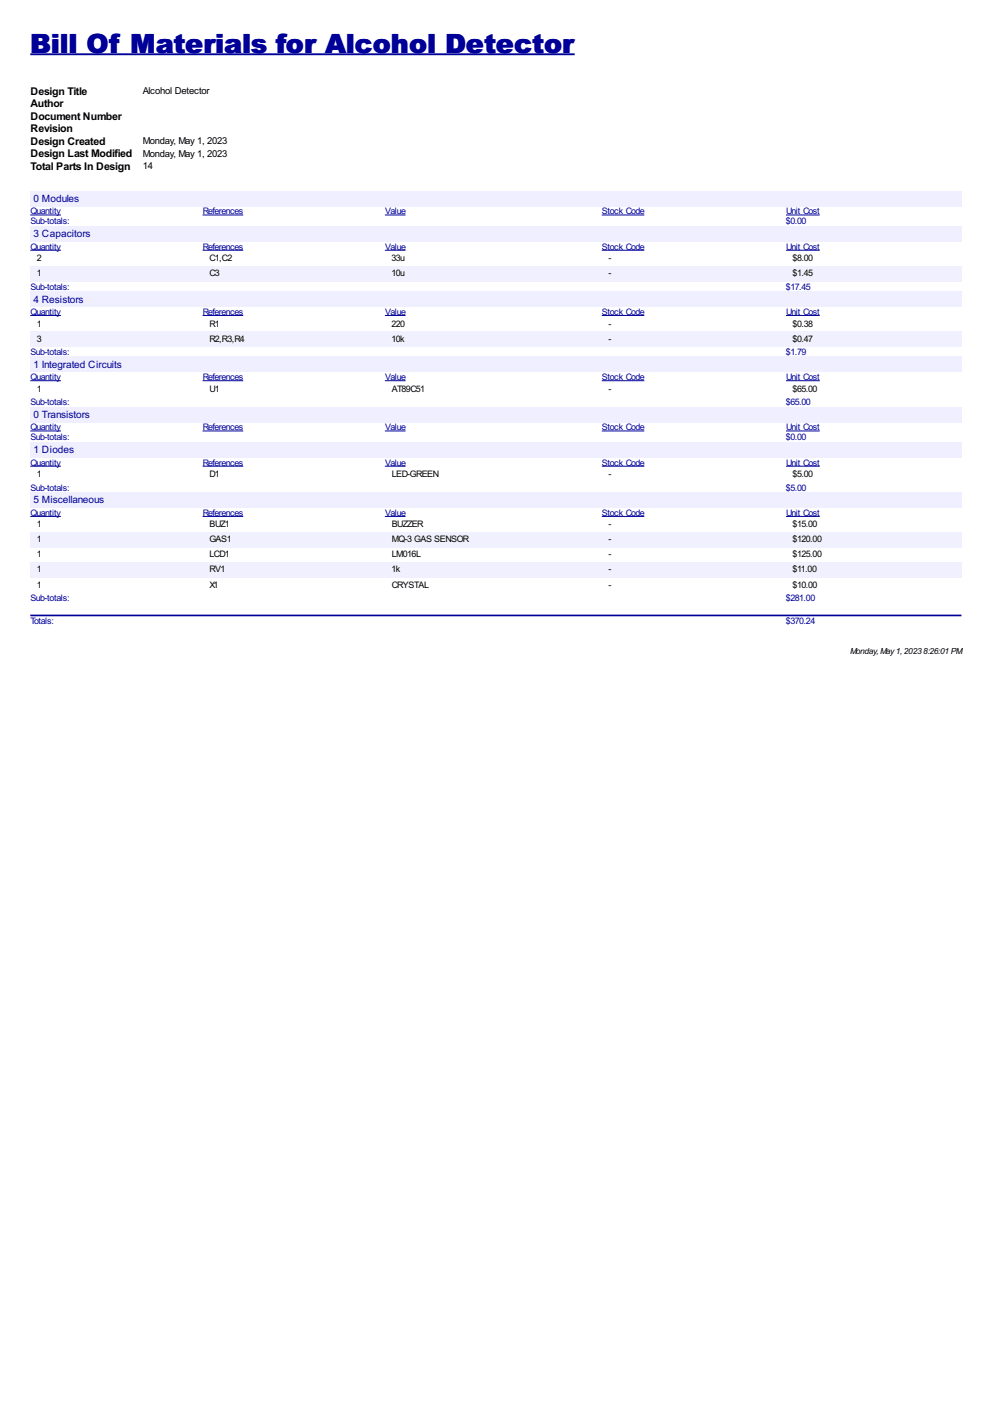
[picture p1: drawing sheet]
<svg xmlns="http://www.w3.org/2000/svg" width="210mm" height="297mm" viewBox="0 0 210 297" stroke-linecap="round" stroke-linejoin="round" font-family="sans-serif">
<defs><g id="words">
<text font-size="7.9" fill="#009" x="6.3" y="11.2">Bill Of Materials for Alcohol Detector</text>
<g font-size="2.5">
<text x="6.4" y="20.1">Design Title</text>
<text x="6.4" y="22.7">Author</text>
<text x="6.4" y="25.4">Document Number</text>
<text x="6.4" y="28">Revision</text>
<text x="6.4" y="30.7">Design Created</text>
<text x="6.4" y="33.3">Design Last Modified</text>
<text x="6.4" y="36">Total Parts In Design</text>
</g>
<g font-size="2.4" fill="#009">
<text x="7.1" y="42.8">0 Modules</text>
<text x="7.1" y="50.2">3 Capacitors</text>
<text x="7.1" y="64">4 Resistors</text>
<text x="7.1" y="77.8">1 Integrated Circuits</text>
<text x="7.1" y="88.4">0 Transistors</text>
<text x="7.1" y="95.9">1 Diodes</text>
<text x="7.1" y="106.5">5 Miscellaneous</text>
</g>
<g font-size="2.2">
<text x="30.2" y="19.9">Alcohol Detector</text>
<text x="30.2" y="35.8">14</text>
<text x="30.2" y="30.5">Monday, May 1, 2023</text>
<text x="30.2" y="33.2">Monday, May 1, 2023</text>
</g>
<g font-size="2.1" fill="#009">
<text x="6.4" y="45.4">Quantity</text>
<text x="6.4" y="47.5">Sub-totals:</text>
<text x="42.9" y="45.4">References</text>
<text x="81.5" y="45.4">Value</text>
<text x="127.4" y="45.4">Stock Code</text>
<text x="166.3" y="47.5">$0.00</text>
<text x="166.3" y="45.4">Unit Cost</text>
<text x="6.4" y="52.8">Quantity</text>
<text x="42.9" y="52.8">References</text>
<text x="81.5" y="52.8">Value</text>
<text x="127.4" y="52.8">Stock Code</text>
<text x="166.3" y="52.8">Unit Cost</text>
<text x="6.4" y="61.3">Sub-totals:</text>
<text x="166.3" y="61.3">$17.45</text>
<text x="6.4" y="66.6">Quantity</text>
<text x="42.9" y="66.6">References</text>
<text x="81.5" y="66.6">Value</text>
<text x="127.4" y="66.6">Stock Code</text>
<text x="166.3" y="66.6">Unit Cost</text>
<text x="6.4" y="75.1">Sub-totals:</text>
<text x="166.3" y="75.1">$1.79</text>
<text x="6.4" y="80.4">Quantity</text>
<text x="42.9" y="80.4">References</text>
<text x="81.5" y="80.4">Value</text>
<text x="127.4" y="80.4">Stock Code</text>
<text x="166.3" y="80.4">Unit Cost</text>
<text x="6.4" y="85.7">Sub-totals:</text>
<text x="166.3" y="85.7">$65.00</text>
<text x="6.4" y="91">Quantity</text>
<text x="6.4" y="93.2">Sub-totals:</text>
<text x="42.9" y="91">References</text>
<text x="81.5" y="91">Value</text>
<text x="127.4" y="91">Stock Code</text>
<text x="166.3" y="93.2">$0.00</text>
<text x="166.3" y="91">Unit Cost</text>
<text x="6.4" y="98.5">Quantity</text>
<text x="42.9" y="98.5">References</text>
<text x="81.5" y="98.5">Value</text>
<text x="127.4" y="98.5">Stock Code</text>
<text x="166.3" y="98.5">Unit Cost</text>
<text x="6.4" y="103.8">Sub-totals:</text>
<text x="166.3" y="103.8">$5.00</text>
<text x="6.4" y="109.1">Quantity</text>
<text x="42.9" y="109.1">References</text>
<text x="81.5" y="109.1">Value</text>
<text x="127.4" y="109.1">Stock Code</text>
<text x="166.3" y="109.1">Unit Cost</text>
<text x="6.4" y="127.1">Sub-totals:</text>
<text x="166.3" y="127.1">$281.00</text>
<text x="6.4" y="132.1">Totals:</text>
<text x="166.3" y="132.1">$370.24</text>
</g>
<g font-size="2.1">
<text x="7.8" y="55.3">2</text>
<text x="7.8" y="58.5">1</text>
<text x="44.3" y="55.3">C1,C2</text>
<text x="44.3" y="58.5">C3</text>
<text x="82.9" y="55.3">33u</text>
<text x="82.9" y="58.5">10u</text>
<text x="128.7" y="55.3">-</text>
<text x="128.7" y="58.5">-</text>
<text x="167.7" y="55.3">$8.00</text>
<text x="167.7" y="58.5">$1.45</text>
<text x="7.8" y="69.1">1</text>
<text x="44.3" y="69.1">R1</text>
<text x="82.9" y="69.1">220</text>
<text x="128.7" y="69.1">-</text>
<text x="167.7" y="69.1">$0.38</text>
<text x="7.8" y="72.3">3</text>
<text x="44.3" y="72.3">R2,R3,R4</text>
<text x="82.9" y="72.3">10k</text>
<text x="128.7" y="72.3">-</text>
<text x="167.7" y="72.3">$0.47</text>
<text x="7.8" y="82.9">1</text>
<text x="44.3" y="82.9">U1</text>
<text x="82.9" y="82.9">AT89C51</text>
<text x="128.7" y="82.9">-</text>
<text x="167.7" y="82.9">$65.00</text>
<text x="7.8" y="101">1</text>
<text x="44.3" y="101">D1</text>
<text x="82.9" y="101">LED-GREEN</text>
<text x="128.7" y="101">-</text>
<text x="167.7" y="101">$5.00</text>
<text x="7.8" y="111.6">1</text>
<text x="44.3" y="111.6">BUZ1</text>
<text x="82.9" y="111.6">BUZZER</text>
<text x="128.7" y="111.6">-</text>
<text x="167.7" y="111.6">$15.00</text>
<text x="7.8" y="114.8">1</text>
<text x="7.8" y="117.9">1</text>
<text x="44.3" y="114.8">GAS1</text>
<text x="44.3" y="117.9">LCD1</text>
<text x="82.9" y="114.8">MQ-3 GAS SENSOR</text>
<text x="82.9" y="117.9">LM016L</text>
<text x="128.7" y="114.8">-</text>
<text x="128.7" y="117.9">-</text>
<text x="167.7" y="114.8">$120.00</text>
<text x="167.7" y="117.9">$125.00</text>
<text x="7.8" y="121.1">1</text>
<text x="7.8" y="124.3">1</text>
<text x="44.3" y="121.1">RV1</text>
<text x="44.3" y="124.3">X1</text>
<text x="82.9" y="121.1">1k</text>
<text x="82.9" y="124.3">CRYSTAL</text>
<text x="128.7" y="121.1">-</text>
<text x="128.7" y="124.3">-</text>
<text x="167.7" y="121.1">$11.00</text>
<text x="167.7" y="124.3">$10.00</text>
</g>
<text font-size="2" x="179.9" y="138.3">Monday,May1,20238:26:01 PM</text>
</g></defs>
<path d="M6.4 11.5h115.2" fill="none" stroke="#009" stroke-width=".4"/>
<g fill="#efefff">
<path d="M6.4 40.4h197v3.2h-197z"/>
<path d="M7 40.8h9.7v2.3h-9.7z"/>
</g>
<path d="M6.4 45.5h6.5M42.9 45.5h8.6M81.4 45.5h4.4M127.3 45.5h9M166.3 45.5h7.2" fill="none" stroke="#009" stroke-width=".21"/>
<g fill="#efefff">
<path d="M6.4 47.9h197v3.2h-197z"/>
<path d="M7 48.2h12v2.3h-12z"/>
</g>
<path d="M6.4 52.9h6.5M42.9 52.9h8.6M81.4 52.9h4.4M127.3 52.9h9M166.3 52.9h7.2" fill="none" stroke="#009" stroke-width=".21"/>
<g fill="#f0f0fe">
<path d="M6.4 56.4h36.5v3.2h-36.5z"/>
<path d="M7.8 56.6h.9v2.1h-.9z"/>
<path d="M42.9 56.4h38.5v3.2h-38.5z"/>
<path d="M44.2 56.6h2.1v2.1h-2.1z"/>
<path d="M81.4 56.4h45.9v3.2h-45.9z"/>
<path d="M82.8 56.6h2.8v2.1h-2.8z"/>
<path d="M127.3 56.4h39v3.2h-39z"/>
<path d="M128.7 56.6h.5v2.1h-.5z"/>
<path d="M166.3 56.4h37.1v3.2h-37.1z"/>
<path d="M167.7 56.6h4.2v2.1h-4.2z"/>
</g>
<g fill="#efefff">
<path d="M6.4 61.7h197v3.2h-197z"/>
<path d="M7 61.9h10.6v2.4h-10.6z"/>
</g>
<path d="M6.4 66.7h6.5M42.9 66.7h8.6M81.4 66.7h4.4M127.3 66.7h9M166.3 66.7h7.2" fill="none" stroke="#009" stroke-width=".21"/>
<g fill="#f0f0fe">
<path d="M6.4 70.2h36.5v3.2h-36.5z"/>
<path d="M7.8 70.5h.9v2.1h-.9z"/>
<path d="M42.9 70.2h38.5v3.2h-38.5z"/>
<path d="M44.2 70.5h7.4v2.1h-7.4z"/>
<path d="M81.4 70.2h45.9v3.2h-45.9z"/>
<path d="M82.8 70.5h2.8v2.1h-2.8z"/>
<path d="M127.3 70.2h39v3.2h-39z"/>
<path d="M128.7 70.5h.5v2.1h-.5z"/>
<path d="M166.3 70.2h37.1v3.2h-37.1z"/>
<path d="M167.7 70.5h4.2v2.1h-4.2z"/>
</g>
<g fill="#efefff">
<path d="M6.4 75.5h197v3.2h-197z"/>
<path d="M7 75.8h18.7v2.4h-18.7z"/>
</g>
<path d="M6.4 80.5h6.5M42.9 80.5h8.6M81.4 80.5h4.4M127.3 80.5h9M166.3 80.5h7.2" fill="none" stroke="#009" stroke-width=".21"/>
<g fill="#efefff">
<path d="M6.4 86.1h197v3.2h-197z"/>
<path d="M7 86.4h11.9v2.4h-11.9z"/>
</g>
<path d="M6.4 91.2h6.5M42.9 91.2h8.6M81.4 91.2h4.4M127.3 91.2h9M166.3 91.2h7.2" fill="none" stroke="#009" stroke-width=".21"/>
<g fill="#efefff">
<path d="M6.4 93.6h197v3.2h-197z"/>
<path d="M7 93.8h8.6v2.4h-8.6z"/>
</g>
<path d="M6.4 98.6h6.5M42.9 98.6h8.6M81.4 98.6h4.4M127.3 98.6h9M166.3 98.6h7.2" fill="none" stroke="#009" stroke-width=".21"/>
<g fill="#efefff">
<path d="M6.4 104.2h197v3.2h-197z"/>
<path d="M7 104.5h15v2.4h-15z"/>
</g>
<path d="M6.4 109.3h6.5M42.9 109.3h8.6M81.4 109.3h4.4M127.3 109.3h9M166.3 109.3h7.2" fill="none" stroke="#009" stroke-width=".21"/>
<g fill="#f0f0fe">
<path d="M6.4 112.7h36.5v3.2h-36.5z"/>
<path d="M7.8 113h.9v2.1h-.9z"/>
<path d="M42.9 112.7h38.5v3.2h-38.5z"/>
<path d="M44.2 113h4.6v2.1h-4.6z"/>
<path d="M81.4 112.7h45.9v3.2h-45.9z"/>
<path d="M82.8 113h16.3v2.1h-16.3z"/>
<path d="M127.3 112.7h39v3.2h-39z"/>
<path d="M128.7 113h.5v2.1h-.5z"/>
<path d="M166.3 112.7h37.1v3.2h-37.1z"/>
<path d="M167.7 113h6.1v2.1h-6.1z"/>
<path d="M6.4 119.1h36.5v3.1h-36.5z"/>
<path d="M7.8 119.3h.9v2.2h-.9z"/>
<path d="M42.9 119.1h38.5v3.1h-38.5z"/>
<path d="M44.2 119.3h3.3v2.2h-3.3z"/>
<path d="M81.4 119.1h45.9v3.1h-45.9z"/>
<path d="M82.8 119.3h1.8v2.2h-1.8z"/>
<path d="M127.3 119.1h39v3.1h-39z"/>
<path d="M128.7 119.3h.5v2.2h-.5z"/>
<path d="M166.3 119.1h37.1v3.1h-37.1z"/>
<path d="M167.7 119.3h5v2.2h-5z"/>
</g>
<path d="M6.6 130.2h196.7" fill="none" stroke="#009" stroke-width=".35"/>
<use href="#words"/>
</svg>
